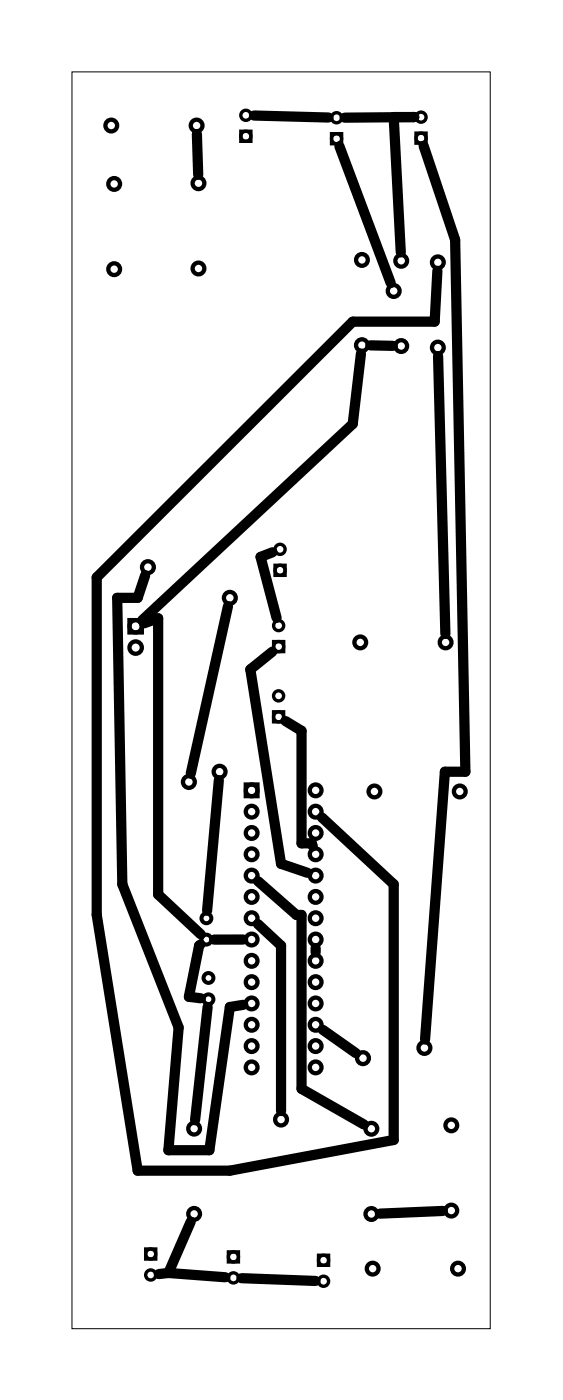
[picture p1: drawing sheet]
<svg xmlns="http://www.w3.org/2000/svg" width="67mm" height="167mm" viewBox="0 0 67 167" stroke-linecap="round" stroke-linejoin="round" font-family="sans-serif">
<path d="M8.6 8.6h49.8v149.8h-49.8z" fill="none" stroke="#000" stroke-width=".12"/>
<g fill="none" stroke="#000" stroke-width=".51">
<path d="M15.4 73.9h1.5v1.5h-1.5zM29.3 93.5h1.4v1.4h-1.4z"/>
<circle cx="13.2" cy="15" r=".7"/>
<circle cx="23.4" cy="15" r=".7"/>
<circle cx="13.6" cy="21.9" r=".7"/>
<circle cx="13.6" cy="32.1" r=".7"/>
<circle cx="23.6" cy="21.8" r=".7"/>
<circle cx="23.6" cy="32" r=".7"/>
<circle cx="43.1" cy="31" r=".7"/>
<circle cx="46.9" cy="34.7" r=".7"/>
<circle cx="47.8" cy="31.1" r=".7"/>
<circle cx="52.1" cy="31.3" r=".7"/>
<circle cx="43.1" cy="41.1" r=".7"/>
<circle cx="47.8" cy="41.2" r=".7"/>
<circle cx="52.1" cy="41.4" r=".7"/>
<circle cx="16.2" cy="77.2" r=".74"/>
<circle cx="16.2" cy="74.6" r=".74"/>
<circle cx="17.6" cy="67.6" r=".7"/>
<circle cx="27.4" cy="71.3" r=".7"/>
<circle cx="42.9" cy="76.6" r=".7"/>
<circle cx="53.1" cy="76.6" r=".7"/>
<circle cx="22.5" cy="93.2" r=".7"/>
<circle cx="26.1" cy="92" r=".7"/>
<circle cx="30" cy="96.7" r=".7"/>
<circle cx="30" cy="99.3" r=".7"/>
<circle cx="30" cy="94.2" r=".7"/>
<circle cx="37.6" cy="96.7" r=".7"/>
<circle cx="37.6" cy="99.3" r=".7"/>
<circle cx="37.6" cy="94.2" r=".7"/>
<circle cx="44.6" cy="94.3" r=".7"/>
<circle cx="54.7" cy="94.3" r=".7"/>
<circle cx="30" cy="112" r=".7"/>
<circle cx="30" cy="101.8" r=".7"/>
<circle cx="30" cy="104.4" r=".7"/>
<circle cx="30" cy="106.9" r=".7"/>
<circle cx="30" cy="109.4" r=".7"/>
<circle cx="30" cy="114.5" r=".7"/>
<circle cx="30" cy="117.1" r=".7"/>
<circle cx="30" cy="119.6" r=".7"/>
<circle cx="37.6" cy="109.4" r=".7"/>
<circle cx="37.6" cy="104.4" r=".7"/>
<circle cx="37.6" cy="112" r=".7"/>
<circle cx="37.6" cy="106.9" r=".7"/>
<circle cx="37.6" cy="101.8" r=".7"/>
<circle cx="37.6" cy="114.5" r=".7"/>
<circle cx="37.6" cy="119.6" r=".7"/>
<circle cx="37.6" cy="117.1" r=".7"/>
<circle cx="23.1" cy="134.5" r=".7"/>
<circle cx="30" cy="122.1" r=".7"/>
<circle cx="30" cy="127.2" r=".7"/>
<circle cx="30" cy="124.7" r=".7"/>
<circle cx="33.5" cy="133.4" r=".7"/>
<circle cx="37.6" cy="122.1" r=".7"/>
<circle cx="37.6" cy="127.2" r=".7"/>
<circle cx="37.6" cy="124.7" r=".7"/>
<circle cx="43.2" cy="126.1" r=".7"/>
<circle cx="44.2" cy="134.5" r=".7"/>
<circle cx="50.5" cy="124.9" r=".7"/>
<circle cx="53.7" cy="134.1" r=".7"/>
<circle cx="23.1" cy="144.7" r=".7"/>
<circle cx="44.2" cy="144.7" r=".7"/>
<circle cx="44.4" cy="151.2" r=".7"/>
<circle cx="53.7" cy="144.3" r=".7"/>
<circle cx="54.5" cy="151.2" r=".7"/>
</g>
<g fill="none" stroke="#000" stroke-width=".48">
<circle cx="24.6" cy="112" r=".59"/>
<circle cx="24.6" cy="109.5" r=".59"/>
<circle cx="24.8" cy="119.1" r=".59"/>
<circle cx="24.8" cy="116.6" r=".59"/>
</g>
<g fill="none" stroke="#000" stroke-width=".4">
<path d="M28.7 15.6h1.2v1.2h-1.2zM39.5 15.9h1.2v1.2h-1.2zM49.5 15.9h1.2v1.2h-1.2zM32.6 76.5h1.2v1.2h-1.2zM32.7 67.4h1.2v1.2h-1.2zM32.6 84.8h1.2v1.2h-1.2zM17.3 148.9h1.2v1.2h-1.2zM27.2 149.2h1.2v1.2h-1.2zM37.9 149.6h1.2v1.2h-1.2z"/>
<circle cx="29.3" cy="16.2" r=".6"/>
<circle cx="29.3" cy="13.7" r=".6"/>
<circle cx="40.1" cy="16.5" r=".6"/>
<circle cx="40.1" cy="14" r=".6"/>
<circle cx="50.1" cy="16.5" r=".6"/>
<circle cx="50.1" cy="14" r=".6"/>
<circle cx="33.2" cy="77.1" r=".6"/>
<circle cx="33.2" cy="74.6" r=".6"/>
<circle cx="33.3" cy="68" r=".6"/>
<circle cx="33.3" cy="65.5" r=".6"/>
<circle cx="33.2" cy="85.4" r=".6"/>
<circle cx="33.2" cy="82.9" r=".6"/>
<circle cx="17.9" cy="152" r=".6"/>
<circle cx="17.9" cy="149.5" r=".6"/>
<circle cx="27.8" cy="152.3" r=".6"/>
<circle cx="27.8" cy="149.8" r=".6"/>
<circle cx="38.5" cy="152.7" r=".6"/>
<circle cx="38.5" cy="150.2" r=".6"/>
</g>
<g fill="none" stroke="#000" stroke-width="1.2">
<path d="M23.4 16l.2 4.8M30.2 13.8l8.9 .2M40.4 17.4l6.1 16.3M49.2 14h.1M49.3 14h-8.3M49.3 14h-2.4l.8 16.1M50.4 17.4l3.8 11.2 1.2 63.4h-2.4l-2.4 31.9M52.1 32.3l-.4 6h-9.7l-30.5 30.5v40.3l4.9 30.4h11l19.5-3.6v-30.5l-8.6-8M43 42.1l-1 8.4-25.1 23.4M44.1 41.2h2.7M52.2 42.4l.8 33.2M17.1 74.3l1.7-.6v32.9l5.1 4.8"/>
<path d="M17.3 68.6l-.9 2.7h-2.4l.6 34.1 6.7 17.1-1.3 14.6h4.9l2.5-17.1 1.6-.2M27.1 72.2l-4.4 20M32.4 77.7l-2.6 2.1 3.7 23.2 3.1 1M32.4 65.8l-1.4 .6 1.9 7.2M26.1 93l-1.4 15.5M34 85.9l1.9 1.2v13.4h1.2l.1 .4M23.9 112.6l-.2 .1-1.2 6.1 1.4 .2M28.9 112h-3.4M30.7 110.1l2.8 2.6v19.7M30.7 105l4.6 4.1h.6v20.7l7.4 4.2M37.6 113v.5M24.7 120l-1.5 13.5"/>
<path d="M38.4 122.7l4 2.8M20 151.7l-1.1 .2M20 151.7l6.8 .5M22.7 145.6l-2.7 6.1M28.8 152.3l8.8 .4M52.7 144.3l-7.5 .4"/>
</g>
</svg>
